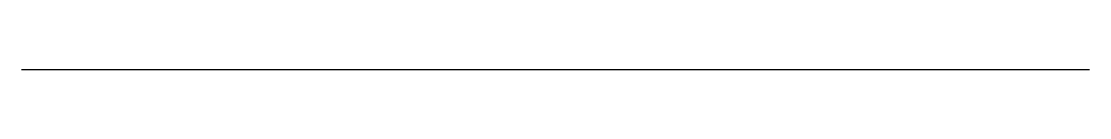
# Model space of a CAD drawing. Header units: millimetres. Extents: x 5 to 15, y 0 to 0.
import ezdxf

# ---------------------------------------------------------------- set-up
doc = ezdxf.new("R2010")
doc.units = ezdxf.units.MM

msp = doc.modelspace()

# ---------------------------------------------------------------- linework, layer by layer
at = {"color": 5}
msp.add_line((5, 0), (15, 0), dxfattribs=at)

doc.saveas('drawing.dxf')
